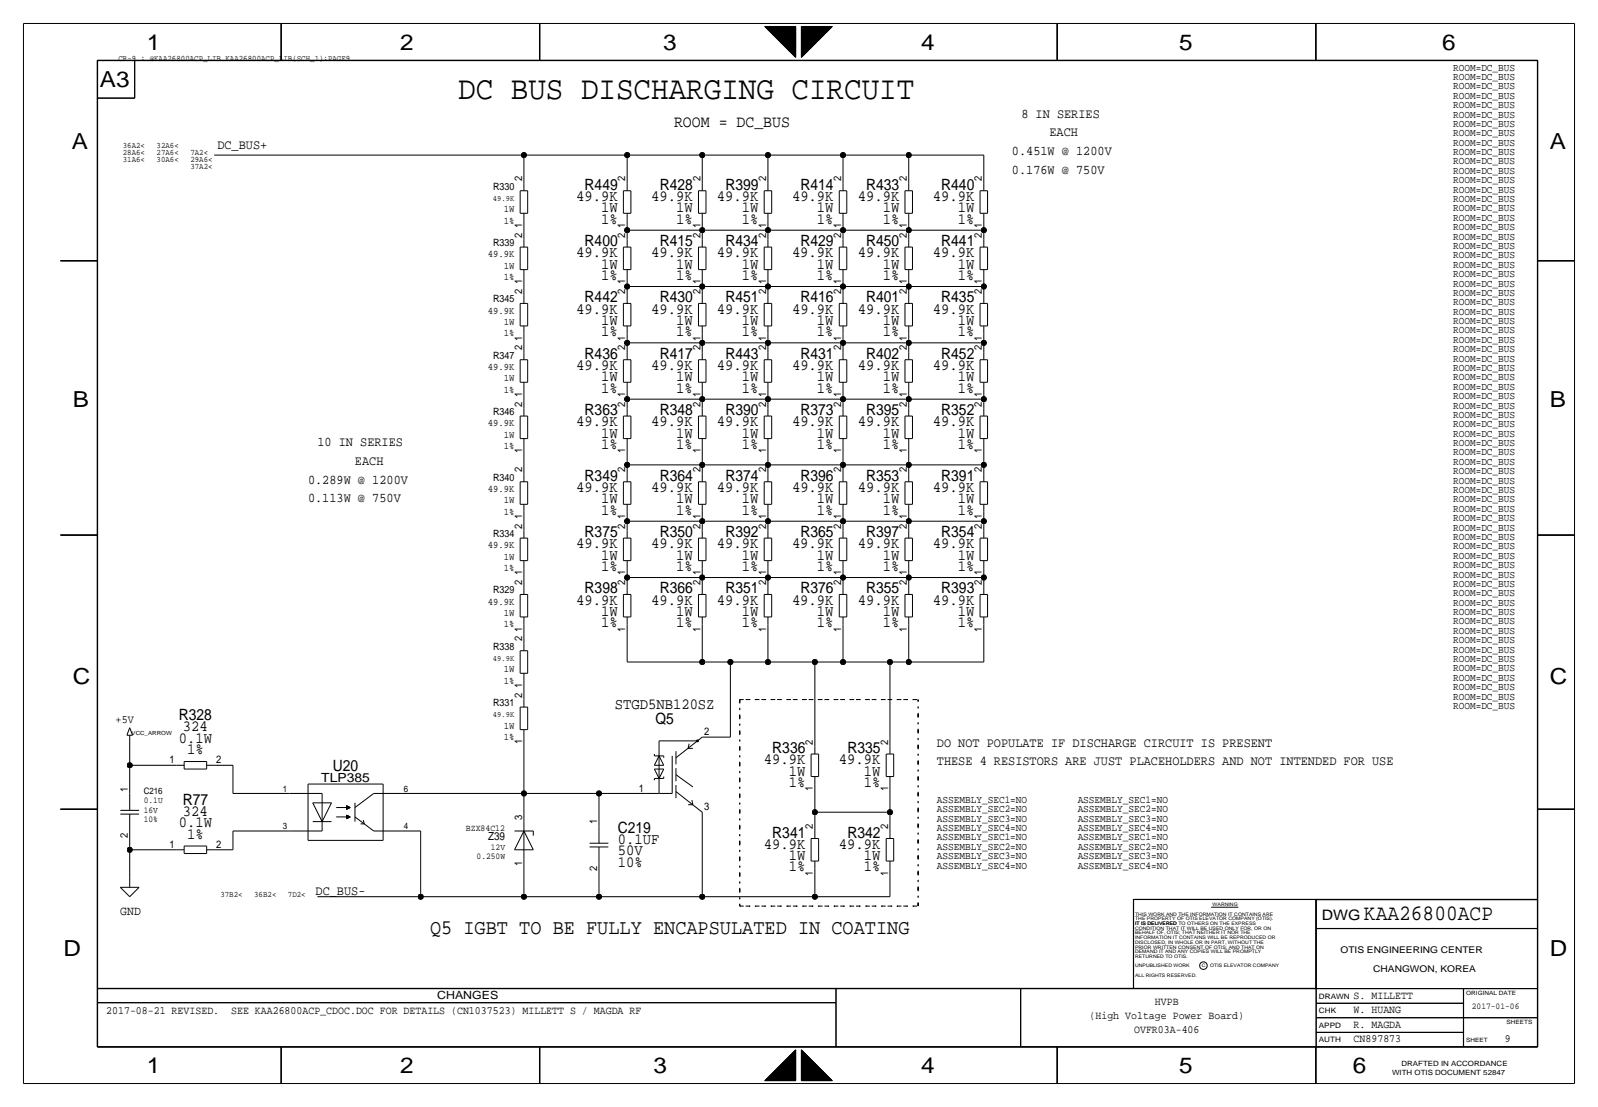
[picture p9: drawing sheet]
<svg xmlns="http://www.w3.org/2000/svg" width="432mm" height="300mm" viewBox="0 0 432 300" stroke-linecap="round" stroke-linejoin="round" font-family="sans-serif">
<defs><g id="words">
<text font-size="8.9" x="124" y="26.7">DC BUS DISCHARGING CIRCUIT</text>
<g font-size="6">
<text x="39.7" y="13.5">1</text>
<text x="108.3" y="13.5">2</text>
<text x="179.4" y="13.5">3</text>
<text x="249.3" y="13.5">4</text>
<text x="319.1" y="13.5">5</text>
<text x="390.3" y="13.5">6</text>
<text x="27" y="23.7">A3</text>
<text x="19.4" y="40.2">A</text>
<text x="419.5" y="40.2">A</text>
<text x="19.7" y="110">B</text>
<text x="419.5" y="110">B</text>
<text x="19.7" y="185">C</text>
<text x="419.5" y="185">C</text>
<text x="17.2" y="258.6">D</text>
<text x="419.5" y="258.6">D</text>
<text x="39.7" y="290.4">1</text>
<text x="108.3" y="290.4">2</text>
<text x="176.9" y="290.4">3</text>
<text x="249.3" y="290.4">4</text>
<text x="319.1" y="290.4">5</text>
<text x="366.1" y="290.4">6</text>
</g>
<text font-size="5.9" x="369.1" y="249">KAA26800ACP</text>
<text font-size="5.6" x="116.4" y="252.8">Q5 IGBT TO BE FULLY ENCAPSULATED IN COATING</text>
<text font-size="4.5" x="182.4" y="34.3">ROOM = DC_BUS</text>
<g font-size="4.2">
<text x="158.2" y="51.4">R449</text>
<text x="178.5" y="51.4">R428</text>
<text x="196.3" y="51.4">R399</text>
<text x="216.6" y="51.4">R414</text>
<text x="234.4" y="51.4">R433</text>
<text x="254.7" y="51.4">R440</text>
<text x="155.9" y="54.4">49.9K</text>
<text x="162.7" y="57.5">1W</text>
<text x="176.2" y="54.4">49.9K</text>
<text x="183" y="57.5">1W</text>
<text x="194" y="54.4">49.9K</text>
<text x="200.8" y="57.5">1W</text>
<text x="214.3" y="54.4">49.9K</text>
<text x="221.1" y="57.5">1W</text>
<text x="232.1" y="54.4">49.9K</text>
<text x="238.9" y="57.5">1W</text>
<text x="252.4" y="54.4">49.9K</text>
<text x="259.2" y="57.5">1W</text>
<text x="162.7" y="60.5">1%</text>
<text x="183" y="60.5">1%</text>
<text x="200.8" y="60.5">1%</text>
<text x="221.1" y="60.5">1%</text>
<text x="238.9" y="60.5">1%</text>
<text x="259.2" y="60.5">1%</text>
<text x="155.9" y="69.7">49.9K</text>
<text x="158.2" y="66.6">R400</text>
<text x="176.2" y="69.6">49.9K</text>
<text x="178.5" y="66.6">R415</text>
<text x="194" y="69.6">49.9K</text>
<text x="196.3" y="66.6">R434</text>
<text x="214.3" y="69.6">49.9K</text>
<text x="216.6" y="66.6">R429</text>
<text x="232.1" y="69.7">49.9K</text>
<text x="234.4" y="66.6">R450</text>
<text x="252.4" y="69.7">49.9K</text>
<text x="254.7" y="66.6">R441</text>
<text x="162.7" y="72.7">1W</text>
<text x="162.7" y="75.7">1%</text>
<text x="183" y="72.7">1W</text>
<text x="183" y="75.7">1%</text>
<text x="200.8" y="75.7">1%</text>
<text x="200.8" y="72.7">1W</text>
<text x="221.1" y="75.7">1%</text>
<text x="221.1" y="72.7">1W</text>
<text x="238.9" y="75.7">1%</text>
<text x="238.9" y="72.7">1W</text>
<text x="259.2" y="72.7">1W</text>
<text x="259.2" y="75.7">1%</text>
<text x="158.2" y="81.8">R442</text>
<text x="178.5" y="81.8">R430</text>
<text x="196.3" y="81.8">R451</text>
<text x="216.6" y="81.8">R416</text>
<text x="234.4" y="81.8">R401</text>
<text x="254.7" y="81.8">R435</text>
<text x="155.9" y="84.9">49.9K</text>
<text x="162.7" y="87.9">1W</text>
<text x="176.2" y="84.9">49.9K</text>
<text x="183" y="87.9">1W</text>
<text x="194" y="84.9">49.9K</text>
<text x="200.8" y="87.9">1W</text>
<text x="214.3" y="84.9">49.9K</text>
<text x="221.1" y="87.9">1W</text>
<text x="232.1" y="84.9">49.9K</text>
<text x="238.9" y="87.9">1W</text>
<text x="252.4" y="84.9">49.9K</text>
<text x="259.2" y="87.9">1W</text>
<text x="162.7" y="91">1%</text>
<text x="183" y="91">1%</text>
<text x="200.8" y="91">1%</text>
<text x="221.1" y="91">1%</text>
<text x="238.9" y="91">1%</text>
<text x="259.2" y="91">1%</text>
<text x="155.9" y="100.1">49.9K</text>
<text x="158.2" y="97.1">R436</text>
<text x="176.2" y="100.1">49.9K</text>
<text x="178.5" y="97.1">R417</text>
<text x="194" y="100.1">49.9K</text>
<text x="196.3" y="97.1">R443</text>
<text x="214.3" y="100.1">49.9K</text>
<text x="216.6" y="97.1">R431</text>
<text x="232.1" y="100.1">49.9K</text>
<text x="234.4" y="97.1">R402</text>
<text x="252.4" y="100.1">49.9K</text>
<text x="254.7" y="97.1">R452</text>
<text x="162.7" y="103.2">1W</text>
<text x="162.7" y="106.2">1%</text>
<text x="183" y="106.2">1%</text>
<text x="183" y="103.2">1W</text>
<text x="200.8" y="103.2">1W</text>
<text x="200.8" y="106.2">1%</text>
<text x="221.1" y="106.2">1%</text>
<text x="221.1" y="103.2">1W</text>
<text x="238.9" y="106.2">1%</text>
<text x="238.9" y="103.2">1W</text>
<text x="259.2" y="106.2">1%</text>
<text x="259.2" y="103.2">1W</text>
<text x="158.2" y="112.3">R363</text>
<text x="178.5" y="112.3">R348</text>
<text x="196.3" y="112.3">R390</text>
<text x="216.6" y="112.3">R373</text>
<text x="234.4" y="112.3">R395</text>
<text x="254.7" y="112.3">R352</text>
<text x="155.9" y="115.4">49.9K</text>
<text x="162.7" y="118.4">1W</text>
<text x="176.2" y="115.4">49.9K</text>
<text x="183" y="118.4">1W</text>
<text x="194" y="115.4">49.9K</text>
<text x="200.8" y="118.4">1W</text>
<text x="214.3" y="115.4">49.9K</text>
<text x="221.1" y="118.4">1W</text>
<text x="232.1" y="115.4">49.9K</text>
<text x="238.9" y="118.4">1W</text>
<text x="252.4" y="115.4">49.9K</text>
<text x="259.2" y="118.4">1W</text>
<text x="162.7" y="121.5">1%</text>
<text x="183" y="121.5">1%</text>
<text x="200.8" y="121.5">1%</text>
<text x="221.1" y="121.5">1%</text>
<text x="238.9" y="121.5">1%</text>
<text x="259.2" y="121.5">1%</text>
<text x="158.2" y="130.1">R349</text>
<text x="178.5" y="130.1">R364</text>
<text x="196.3" y="130.1">R374</text>
<text x="216.6" y="130.1">R396</text>
<text x="234.4" y="130.1">R353</text>
<text x="254.7" y="130.1">R391</text>
<text x="155.9" y="133.1">49.9K</text>
<text x="162.7" y="136.2">1W</text>
<text x="176.2" y="133.1">49.9K</text>
<text x="183" y="136.2">1W</text>
<text x="194" y="133.2">49.9K</text>
<text x="200.8" y="136.2">1W</text>
<text x="214.3" y="133.1">49.9K</text>
<text x="221.1" y="136.2">1W</text>
<text x="232.1" y="133.1">49.9K</text>
<text x="238.9" y="136.2">1W</text>
<text x="252.4" y="133.1">49.9K</text>
<text x="259.2" y="136.2">1W</text>
<text x="162.7" y="139.2">1%</text>
<text x="183" y="139.2">1%</text>
<text x="200.8" y="139.2">1%</text>
<text x="221.1" y="139.2">1%</text>
<text x="238.9" y="139.2">1%</text>
<text x="259.2" y="139.2">1%</text>
<text x="155.9" y="148.4">49.9K</text>
<text x="158.2" y="145.3">R375</text>
<text x="176.2" y="148.4">49.9K</text>
<text x="178.5" y="145.3">R350</text>
<text x="194" y="148.4">49.9K</text>
<text x="196.3" y="145.3">R392</text>
<text x="214.3" y="148.4">49.9K</text>
<text x="216.6" y="145.3">R365</text>
<text x="232.1" y="148.4">49.9K</text>
<text x="234.4" y="145.3">R397</text>
<text x="252.4" y="148.4">49.9K</text>
<text x="254.7" y="145.3">R354</text>
<text x="162.7" y="151.4">1W</text>
<text x="162.7" y="154.5">1%</text>
<text x="183" y="154.5">1%</text>
<text x="183" y="151.4">1W</text>
<text x="200.8" y="154.5">1%</text>
<text x="200.8" y="151.4">1W</text>
<text x="221.1" y="151.4">1W</text>
<text x="221.1" y="154.5">1%</text>
<text x="238.9" y="154.5">1%</text>
<text x="238.9" y="151.4">1W</text>
<text x="259.2" y="154.5">1%</text>
<text x="259.2" y="151.4">1W</text>
<text x="158.2" y="160.6">R398</text>
<text x="178.5" y="160.6">R366</text>
<text x="196.3" y="160.6">R351</text>
<text x="216.6" y="160.6">R376</text>
<text x="234.4" y="160.6">R355</text>
<text x="254.7" y="160.6">R393</text>
<text x="155.9" y="163.6">49.9K</text>
<text x="162.7" y="166.7">1W</text>
<text x="176.2" y="163.6">49.9K</text>
<text x="183" y="166.7">1W</text>
<text x="194" y="163.6">49.9K</text>
<text x="200.8" y="166.7">1W</text>
<text x="214.3" y="163.6">49.9K</text>
<text x="221.1" y="166.7">1W</text>
<text x="232.1" y="163.6">49.9K</text>
<text x="238.9" y="166.7">1W</text>
<text x="252.4" y="163.6">49.9K</text>
<text x="259.2" y="166.7">1W</text>
<text x="162.7" y="169.7">1%</text>
<text x="183" y="169.7">1%</text>
<text x="200.8" y="169.7">1%</text>
<text x="221.1" y="169.7">1%</text>
<text x="238.9" y="169.7">1%</text>
<text x="259.2" y="169.7">1%</text>
<text x="166.4" y="191.8">STGD5NB120SZ</text>
<text x="48.4" y="194.9">R328</text>
<text x="49.5" y="197.9">324</text>
<text x="177.4" y="195.9">Q5</text>
<text x="48.4" y="201">0.1W</text>
<text x="209" y="203.8">R336</text>
<text x="229.3" y="203.8">R335</text>
<text x="50.6" y="204">1%</text>
<text x="90.1" y="208.6">U20</text>
<text x="206.7" y="206.8">49.9K</text>
<text x="213.5" y="209.9">1W</text>
<text x="227" y="206.8">49.9K</text>
<text x="233.8" y="209.9">1W</text>
<text x="213.5" y="212.9">1%</text>
<text x="233.8" y="212.9">1%</text>
<text x="49.4" y="217.7">R77</text>
<text x="49.5" y="220.8">324</text>
<text x="48.4" y="223.8">0.1W</text>
<text x="50.6" y="226.9">1%</text>
<text x="167.2" y="225.3">C219</text>
<text x="209" y="226.6">R341</text>
<text x="229.3" y="226.6">R342</text>
<text x="167.2" y="231.4">50V</text>
<text x="167.2" y="228.4">0.1UF</text>
<text x="206.7" y="229.7">49.9K</text>
<text x="213.5" y="232.7">1W</text>
<text x="227" y="229.7">49.9K</text>
<text x="233.8" y="232.7">1W</text>
<text x="167.2" y="234.5">10%</text>
<text x="213.5" y="235.8">1%</text>
<text x="233.8" y="235.8">1%</text>
</g>
<text font-size="3.9" x="357.7" y="249">DWG</text>
<g font-size="3.6">
<text x="276.4" y="31.8">8 IN SERIES</text>
<text x="58.8" y="40.3">DC_BUS+</text>
<text x="273.9" y="42">0.451W @ 1200V</text>
<text x="284" y="36.9">EACH</text>
<text x="273.9" y="47">0.176W @ 750V</text>
<text x="85.9" y="120.7">10 IN SERIES</text>
<text x="96.1" y="125.8">EACH</text>
<text x="83.4" y="130.9">0.289W @ 1200V</text>
<text x="83.4" y="135.9">0.113W @ 750V</text>
<text x="253.5" y="202">DO NOT POPULATE IF DISCHARGE CIRCUIT IS PRESENT</text>
<text x="253.5" y="207.1">THESE 4 RESISTORS ARE JUST PLACEHOLDERS AND NOT INTENDED FOR USE</text>
<text x="85.4" y="242.1">DC_BUS-</text>
</g>
<text font-size="3.5" x="32.6" y="247.7">GND</text>
<text font-size="3.4" x="86.9" y="211.6">TLP385</text>
<text font-size="3.1" x="31.3" y="195.6">+5V</text>
<g font-size="3">
<text x="132.1" y="227.4">Z39</text>
<text x="28.8" y="274.4">2017-08-21 REVISED.</text>
<text x="62.5" y="274.4">SEE KAA26800ACP_CDOC.DOC FOR DETAILS (CN1037523) MILLETT S / MAGDA RF</text>
<text x="118.3" y="270.4">CHANGES</text>
<text x="294.9" y="275.6">(High Voltage Power Board)</text>
<text x="312.6" y="271.8">HVPB</text>
<text x="366.3" y="270.3">S. MILLETT</text>
<text x="366.3" y="274.1">W. HUANG</text>
<text x="306.9" y="279.4">OVFR03A-406</text>
<text x="366.3" y="278.2">R. MAGDA</text>
<text x="366.3" y="282">CN897873</text>
<text x="407.2" y="282">9</text>
</g>
<g font-size="2.9">
<text x="393.2" y="19.1">ROOM=DC_BUS</text>
<text x="393.2" y="21.6">ROOM=DC_BUS</text>
<text x="393.2" y="24.2">ROOM=DC_BUS</text>
<text x="393.2" y="26.7">ROOM=DC_BUS</text>
<text x="393.2" y="29.3">ROOM=DC_BUS</text>
<text x="393.2" y="34.3">ROOM=DC_BUS</text>
<text x="393.2" y="31.8">ROOM=DC_BUS</text>
<text x="393.2" y="36.9">ROOM=DC_BUS</text>
<text x="393.2" y="42">ROOM=DC_BUS</text>
<text x="393.2" y="39.4">ROOM=DC_BUS</text>
<text x="393.2" y="47">ROOM=DC_BUS</text>
<text x="393.2" y="44.5">ROOM=DC_BUS</text>
<text x="141.3" y="49.1" transform="rotate(-90 141.3 49.1)">2</text>
<text x="169.2" y="49.1" transform="rotate(-90 169.2 49.1)">2</text>
<text x="189.5" y="49.1" transform="rotate(-90 189.5 49.1)">2</text>
<text x="207.3" y="49.1" transform="rotate(-90 207.3 49.1)">2</text>
<text x="227.6" y="49.1" transform="rotate(-90 227.6 49.1)">2</text>
<text x="245.4" y="49.1" transform="rotate(-90 245.4 49.1)">2</text>
<text x="265.7" y="49.1" transform="rotate(-90 265.7 49.1)">2</text>
<text x="393.2" y="52.1">ROOM=DC_BUS</text>
<text x="393.2" y="49.6">ROOM=DC_BUS</text>
<text x="393.2" y="54.7">ROOM=DC_BUS</text>
<text x="393.2" y="57.2">ROOM=DC_BUS</text>
<text x="393.2" y="59.7">ROOM=DC_BUS</text>
<text x="141.3" y="64.3" transform="rotate(-90 141.3 64.3)">2</text>
<text x="141.3" y="61.7" transform="rotate(-90 141.3 61.7)">1</text>
<text x="169.2" y="64.3" transform="rotate(-90 169.2 64.3)">2</text>
<text x="169.2" y="61.7" transform="rotate(-90 169.2 61.7)">1</text>
<text x="189.5" y="64.3" transform="rotate(-90 189.5 64.3)">2</text>
<text x="189.5" y="61.7" transform="rotate(-90 189.5 61.7)">1</text>
<text x="207.3" y="64.3" transform="rotate(-90 207.3 64.3)">2</text>
<text x="207.3" y="61.7" transform="rotate(-90 207.3 61.7)">1</text>
<text x="227.6" y="64.3" transform="rotate(-90 227.6 64.3)">2</text>
<text x="227.6" y="61.7" transform="rotate(-90 227.6 61.7)">1</text>
<text x="245.4" y="64.3" transform="rotate(-90 245.4 64.3)">2</text>
<text x="245.4" y="61.7" transform="rotate(-90 245.4 61.7)">1</text>
<text x="265.7" y="64.3" transform="rotate(-90 265.7 64.3)">2</text>
<text x="265.7" y="61.7" transform="rotate(-90 265.7 61.7)">1</text>
<text x="393.2" y="64.8">ROOM=DC_BUS</text>
<text x="393.2" y="62.3">ROOM=DC_BUS</text>
<text x="393.2" y="69.9">ROOM=DC_BUS</text>
<text x="393.2" y="67.4">ROOM=DC_BUS</text>
<text x="141.3" y="76.9" transform="rotate(-90 141.3 76.9)">1</text>
<text x="169.2" y="76.9" transform="rotate(-90 169.2 76.9)">1</text>
<text x="189.5" y="76.9" transform="rotate(-90 189.5 76.9)">1</text>
<text x="207.3" y="76.9" transform="rotate(-90 207.3 76.9)">1</text>
<text x="227.6" y="76.9" transform="rotate(-90 227.6 76.9)">1</text>
<text x="245.4" y="76.9" transform="rotate(-90 245.4 76.9)">1</text>
<text x="265.7" y="76.9" transform="rotate(-90 265.7 76.9)">1</text>
<text x="393.2" y="72.4">ROOM=DC_BUS</text>
<text x="393.2" y="75">ROOM=DC_BUS</text>
<text x="393.2" y="77.5">ROOM=DC_BUS</text>
<text x="141.3" y="79.6" transform="rotate(-90 141.3 79.6)">2</text>
<text x="169.2" y="79.6" transform="rotate(-90 169.2 79.6)">2</text>
<text x="189.5" y="79.6" transform="rotate(-90 189.5 79.6)">2</text>
<text x="207.3" y="79.6" transform="rotate(-90 207.3 79.6)">2</text>
<text x="227.6" y="79.6" transform="rotate(-90 227.6 79.6)">2</text>
<text x="245.4" y="79.6" transform="rotate(-90 245.4 79.6)">2</text>
<text x="265.7" y="79.6" transform="rotate(-90 265.7 79.6)">2</text>
<text x="393.2" y="82.6">ROOM=DC_BUS</text>
<text x="393.2" y="80.1">ROOM=DC_BUS</text>
<text x="393.2" y="87.7">ROOM=DC_BUS</text>
<text x="393.2" y="85.1">ROOM=DC_BUS</text>
<text x="141.3" y="94.8" transform="rotate(-90 141.3 94.8)">2</text>
<text x="141.3" y="92.1" transform="rotate(-90 141.3 92.1)">1</text>
<text x="169.2" y="94.8" transform="rotate(-90 169.2 94.8)">2</text>
<text x="169.2" y="92.1" transform="rotate(-90 169.2 92.1)">1</text>
<text x="189.5" y="94.8" transform="rotate(-90 189.5 94.8)">2</text>
<text x="189.5" y="92.1" transform="rotate(-90 189.5 92.1)">1</text>
<text x="207.3" y="94.8" transform="rotate(-90 207.3 94.8)">2</text>
<text x="207.3" y="92.1" transform="rotate(-90 207.3 92.1)">1</text>
<text x="227.6" y="94.8" transform="rotate(-90 227.6 94.8)">2</text>
<text x="227.6" y="92.1" transform="rotate(-90 227.6 92.1)">1</text>
<text x="245.4" y="94.8" transform="rotate(-90 245.4 94.8)">2</text>
<text x="245.4" y="92.1" transform="rotate(-90 245.4 92.1)">1</text>
<text x="265.7" y="94.8" transform="rotate(-90 265.7 94.8)">2</text>
<text x="265.7" y="92.1" transform="rotate(-90 265.7 92.1)">1</text>
<text x="393.2" y="90.2">ROOM=DC_BUS</text>
<text x="393.2" y="95.3">ROOM=DC_BUS</text>
<text x="393.2" y="92.8">ROOM=DC_BUS</text>
<text x="393.2" y="100.4">ROOM=DC_BUS</text>
<text x="393.2" y="97.8">ROOM=DC_BUS</text>
<text x="141.3" y="107.4" transform="rotate(-90 141.3 107.4)">1</text>
<text x="169.2" y="107.4" transform="rotate(-90 169.2 107.4)">1</text>
<text x="189.5" y="107.4" transform="rotate(-90 189.5 107.4)">1</text>
<text x="207.3" y="107.4" transform="rotate(-90 207.3 107.4)">1</text>
<text x="227.6" y="107.4" transform="rotate(-90 227.6 107.4)">1</text>
<text x="245.4" y="107.4" transform="rotate(-90 245.4 107.4)">1</text>
<text x="265.7" y="107.4" transform="rotate(-90 265.7 107.4)">1</text>
<text x="393.2" y="105.5">ROOM=DC_BUS</text>
<text x="393.2" y="102.9">ROOM=DC_BUS</text>
<text x="141.3" y="110" transform="rotate(-90 141.3 110)">2</text>
<text x="169.2" y="110" transform="rotate(-90 169.2 110)">2</text>
<text x="189.5" y="110" transform="rotate(-90 189.5 110)">2</text>
<text x="207.3" y="110" transform="rotate(-90 207.3 110)">2</text>
<text x="227.6" y="110" transform="rotate(-90 227.6 110)">2</text>
<text x="245.4" y="110" transform="rotate(-90 245.4 110)">2</text>
<text x="265.7" y="110" transform="rotate(-90 265.7 110)">2</text>
<text x="393.2" y="113.1">ROOM=DC_BUS</text>
<text x="393.2" y="110.5">ROOM=DC_BUS</text>
<text x="393.2" y="108">ROOM=DC_BUS</text>
<text x="393.2" y="115.6">ROOM=DC_BUS</text>
<text x="393.2" y="118.2">ROOM=DC_BUS</text>
<text x="141.3" y="122.6" transform="rotate(-90 141.3 122.6)">1</text>
<text x="169.2" y="122.6" transform="rotate(-90 169.2 122.6)">1</text>
<text x="189.5" y="122.6" transform="rotate(-90 189.5 122.6)">1</text>
<text x="207.3" y="122.6" transform="rotate(-90 207.3 122.6)">1</text>
<text x="227.6" y="122.6" transform="rotate(-90 227.6 122.6)">1</text>
<text x="245.4" y="122.6" transform="rotate(-90 245.4 122.6)">1</text>
<text x="265.7" y="122.6" transform="rotate(-90 265.7 122.6)">1</text>
<text x="393.2" y="120.7">ROOM=DC_BUS</text>
<text x="393.2" y="123.2">ROOM=DC_BUS</text>
<text x="393.2" y="125.8">ROOM=DC_BUS</text>
<text x="141.3" y="127.8" transform="rotate(-90 141.3 127.8)">2</text>
<text x="169.2" y="127.8" transform="rotate(-90 169.2 127.8)">2</text>
<text x="189.5" y="127.8" transform="rotate(-90 189.5 127.8)">2</text>
<text x="207.3" y="127.8" transform="rotate(-90 207.3 127.8)">2</text>
<text x="227.6" y="127.8" transform="rotate(-90 227.6 127.8)">2</text>
<text x="245.4" y="127.8" transform="rotate(-90 245.4 127.8)">2</text>
<text x="265.7" y="127.8" transform="rotate(-90 265.7 127.8)">2</text>
<text x="393.2" y="128.3">ROOM=DC_BUS</text>
<text x="393.2" y="130.9">ROOM=DC_BUS</text>
<text x="393.2" y="133.4">ROOM=DC_BUS</text>
<text x="393.2" y="135.9">ROOM=DC_BUS</text>
<text x="141.3" y="143.1" transform="rotate(-90 141.3 143.1)">2</text>
<text x="141.3" y="140.4" transform="rotate(-90 141.3 140.4)">1</text>
<text x="169.2" y="143.1" transform="rotate(-90 169.2 143.1)">2</text>
<text x="169.2" y="140.4" transform="rotate(-90 169.2 140.4)">1</text>
<text x="189.5" y="143.1" transform="rotate(-90 189.5 143.1)">2</text>
<text x="189.5" y="140.4" transform="rotate(-90 189.5 140.4)">1</text>
<text x="207.3" y="143.1" transform="rotate(-90 207.3 143.1)">2</text>
<text x="207.3" y="140.4" transform="rotate(-90 207.3 140.4)">1</text>
<text x="227.6" y="143.1" transform="rotate(-90 227.6 143.1)">2</text>
<text x="227.6" y="140.4" transform="rotate(-90 227.6 140.4)">1</text>
<text x="245.4" y="143.1" transform="rotate(-90 245.4 143.1)">2</text>
<text x="245.4" y="140.4" transform="rotate(-90 245.4 140.4)">1</text>
<text x="265.7" y="143.1" transform="rotate(-90 265.7 143.1)">2</text>
<text x="265.7" y="140.4" transform="rotate(-90 265.7 140.4)">1</text>
<text x="393.2" y="138.5">ROOM=DC_BUS</text>
<text x="393.2" y="141">ROOM=DC_BUS</text>
<text x="393.2" y="143.6">ROOM=DC_BUS</text>
<text x="393.2" y="146.1">ROOM=DC_BUS</text>
<text x="393.2" y="148.6">ROOM=DC_BUS</text>
<text x="141.3" y="155.6" transform="rotate(-90 141.3 155.6)">1</text>
<text x="169.2" y="155.6" transform="rotate(-90 169.2 155.6)">1</text>
<text x="189.5" y="155.6" transform="rotate(-90 189.5 155.6)">1</text>
<text x="207.3" y="155.6" transform="rotate(-90 207.3 155.6)">1</text>
<text x="227.6" y="155.6" transform="rotate(-90 227.6 155.6)">1</text>
<text x="245.4" y="155.6" transform="rotate(-90 245.4 155.6)">1</text>
<text x="265.7" y="155.6" transform="rotate(-90 265.7 155.6)">1</text>
<text x="393.2" y="151.2">ROOM=DC_BUS</text>
<text x="393.2" y="153.7">ROOM=DC_BUS</text>
<text x="141.3" y="158.3" transform="rotate(-90 141.3 158.3)">2</text>
<text x="169.2" y="158.3" transform="rotate(-90 169.2 158.3)">2</text>
<text x="189.5" y="158.3" transform="rotate(-90 189.5 158.3)">2</text>
<text x="207.3" y="158.3" transform="rotate(-90 207.3 158.3)">2</text>
<text x="227.6" y="158.3" transform="rotate(-90 227.6 158.3)">2</text>
<text x="245.4" y="158.3" transform="rotate(-90 245.4 158.3)">2</text>
<text x="265.7" y="158.3" transform="rotate(-90 265.7 158.3)">2</text>
<text x="393.2" y="156.3">ROOM=DC_BUS</text>
<text x="393.2" y="158.8">ROOM=DC_BUS</text>
<text x="393.2" y="161.3">ROOM=DC_BUS</text>
<text x="393.2" y="163.9">ROOM=DC_BUS</text>
<text x="393.2" y="166.4">ROOM=DC_BUS</text>
<text x="141.3" y="173.5" transform="rotate(-90 141.3 173.5)">2</text>
<text x="141.3" y="170.9" transform="rotate(-90 141.3 170.9)">1</text>
<text x="169.2" y="170.9" transform="rotate(-90 169.2 170.9)">1</text>
<text x="189.5" y="170.9" transform="rotate(-90 189.5 170.9)">1</text>
<text x="207.3" y="170.9" transform="rotate(-90 207.3 170.9)">1</text>
<text x="227.6" y="170.9" transform="rotate(-90 227.6 170.9)">1</text>
<text x="245.4" y="170.9" transform="rotate(-90 245.4 170.9)">1</text>
<text x="265.7" y="170.9" transform="rotate(-90 265.7 170.9)">1</text>
<text x="393.2" y="169">ROOM=DC_BUS</text>
<text x="393.2" y="171.5">ROOM=DC_BUS</text>
<text x="393.2" y="179.1">ROOM=DC_BUS</text>
<text x="393.2" y="176.6">ROOM=DC_BUS</text>
<text x="393.2" y="174">ROOM=DC_BUS</text>
<text x="393.2" y="184.2">ROOM=DC_BUS</text>
<text x="393.2" y="181.7">ROOM=DC_BUS</text>
<text x="141.3" y="188.8" transform="rotate(-90 141.3 188.8)">2</text>
<text x="141.3" y="186.1" transform="rotate(-90 141.3 186.1)">1</text>
<text x="393.2" y="191.8">ROOM=DC_BUS</text>
<text x="393.2" y="186.7">ROOM=DC_BUS</text>
<text x="393.2" y="189.3">ROOM=DC_BUS</text>
<text x="141.3" y="201.4" transform="rotate(-90 141.3 201.4)">1</text>
<text x="190.6" y="198.9">2</text>
<text x="220" y="201.5" transform="rotate(-90 220 201.5)">2</text>
<text x="240.3" y="201.5" transform="rotate(-90 240.3 201.5)">2</text>
<text x="45.9" y="206.6">1</text>
<text x="58.5" y="206.6">2</text>
<text x="34.6" y="214.2" transform="rotate(-90 34.6 214.2)">1</text>
<text x="172.9" y="214.2">1</text>
<text x="220" y="214.1" transform="rotate(-90 220 214.1)">1</text>
<text x="240.3" y="214.1" transform="rotate(-90 240.3 214.1)">1</text>
<text x="141.3" y="221.8" transform="rotate(-90 141.3 221.8)">3</text>
<text x="190.6" y="219.3">3</text>
<text x="253.5" y="219.8">ASSEMBLY_SEC2=NO</text>
<text x="253.5" y="217.2">ASSEMBLY_SEC1=NO</text>
<text x="291.6" y="217.2">ASSEMBLY_SEC1=NO</text>
<text x="291.6" y="219.8">ASSEMBLY_SEC2=NO</text>
<text x="34.6" y="226.8" transform="rotate(-90 34.6 226.8)">2</text>
<text x="161.6" y="223.1" transform="rotate(-90 161.6 223.1)">1</text>
<text x="220" y="224.3" transform="rotate(-90 220 224.3)">2</text>
<text x="240.3" y="224.3" transform="rotate(-90 240.3 224.3)">2</text>
<text x="253.5" y="227.4">ASSEMBLY_SEC1=NO</text>
<text x="253.5" y="224.8">ASSEMBLY_SEC4=NO</text>
<text x="253.5" y="222.3">ASSEMBLY_SEC3=NO</text>
<text x="291.6" y="222.3">ASSEMBLY_SEC3=NO</text>
<text x="291.6" y="224.8">ASSEMBLY_SEC4=NO</text>
<text x="291.6" y="227.4">ASSEMBLY_SEC1=NO</text>
<text x="45.9" y="229.4">1</text>
<text x="58.5" y="229.4">2</text>
<text x="253.5" y="229.9">ASSEMBLY_SEC2=NO</text>
<text x="253.5" y="232.5">ASSEMBLY_SEC3=NO</text>
<text x="291.6" y="229.9">ASSEMBLY_SEC2=NO</text>
<text x="291.6" y="232.5">ASSEMBLY_SEC3=NO</text>
<text x="141.3" y="234.4" transform="rotate(-90 141.3 234.4)">1</text>
<text x="161.6" y="235.7" transform="rotate(-90 161.6 235.7)">2</text>
<text x="220" y="236.9" transform="rotate(-90 220 236.9)">1</text>
<text x="240.3" y="236.9" transform="rotate(-90 240.3 236.9)">1</text>
<text x="253.5" y="235">ASSEMBLY_SEC4=NO</text>
<text x="291.6" y="235">ASSEMBLY_SEC4=NO</text>
</g>
<g font-size="2.7">
<text x="133.5" y="51.4">R330</text>
<text x="136.3" y="57.5">1W</text>
<text x="136.3" y="60.5">1%</text>
<text x="132" y="69.6">49.9K</text>
<text x="133.5" y="66.6">R339</text>
<text x="136.3" y="72.7">1W</text>
<text x="136.3" y="75.7">1%</text>
<text x="133.5" y="81.8">R345</text>
<text x="132" y="84.9">49.9K</text>
<text x="136.3" y="87.9">1W</text>
<text x="136.3" y="91">1%</text>
<text x="132" y="100.1">49.9K</text>
<text x="133.5" y="97.1">R347</text>
<text x="136.3" y="103.2">1W</text>
<text x="136.3" y="106.2">1%</text>
<text x="133.5" y="112.3">R346</text>
<text x="132" y="115.4">49.9K</text>
<text x="136.3" y="118.4">1W</text>
<text x="136.3" y="121.5">1%</text>
<text x="133.5" y="130.1">R340</text>
<text x="132" y="133.1">49.9K</text>
<text x="136.3" y="136.2">1W</text>
<text x="136.3" y="139.2">1%</text>
<text x="132" y="148.4">49.9K</text>
<text x="133.5" y="145.3">R334</text>
<text x="136.3" y="151.4">1W</text>
<text x="136.3" y="154.5">1%</text>
<text x="133.5" y="160.6">R329</text>
<text x="132" y="163.6">49.9K</text>
<text x="136.3" y="166.7">1W</text>
<text x="136.3" y="169.7">1%</text>
<text x="133.5" y="175.8">R338</text>
<text x="136.3" y="185">1%</text>
<text x="136.3" y="181.9">1W</text>
<text x="133.5" y="191.1">R331</text>
<text x="136.3" y="197.2">1W</text>
<text x="136.3" y="200.2">1%</text>
</g>
<g font-size="2.5">
<text x="126.1" y="224.8">BZX84C12</text>
<text x="362.8" y="257.9">OTIS ENGINEERING CENTER</text>
<text x="371.7" y="262.9">CHANGWON, KOREA</text>
</g>
<g font-size="2.4">
<text x="38.9" y="214.8">C216</text>
<text x="76.6" y="214.2">1</text>
<text x="109.3" y="214.2">6</text>
<text x="38.9" y="217.3">0.1U</text>
<text x="38.9" y="219.9">16V</text>
<text x="38.9" y="222.5">10%</text>
<text x="76.6" y="224.3">3</text>
<text x="109.3" y="224.3">4</text>
<text x="129" y="232.5">0.250W</text>
<text x="132.8" y="229.9">12V</text>
<text x="398.3" y="273.1">2017-01-06</text>
</g>
<g font-size="2.3">
<text x="32.1" y="16.6">CR-9 : @KAA26800ACP_LIB.KAA26800ACP_LIB(SCH_1):PAGE9</text>
<text x="33.2" y="42">28A6&lt;</text>
<text x="33.2" y="40.1">36A2&lt;</text>
<text x="42.4" y="42">27A6&lt;</text>
<text x="42.4" y="40.1">32A6&lt;</text>
<text x="51.5" y="42">7A2&lt;</text>
<text x="33.2" y="43.8">31A6&lt;</text>
<text x="42.4" y="43.8">30A6&lt;</text>
<text x="51.5" y="43.8">29A6&lt;</text>
<text x="51.5" y="45.6">37A2&lt;</text>
<text x="59.6" y="242.6">37B2&lt;</text>
<text x="68.8" y="242.6">36B2&lt;</text>
<text x="77.9" y="242.6">7D2&lt;</text>
</g>
<g font-size="2.2">
<text x="133.4" y="54.4">49.9K</text>
<text x="133.4" y="178.9">49.9K</text>
<text x="133.4" y="194.1">49.9K</text>
</g>
<g font-size="2">
<text x="356.9" y="270.3">DRAWN</text>
<text x="356.9" y="274.1">CHK</text>
<text x="356.9" y="282">AUTH</text>
<text x="356.9" y="278.2">APPD</text>
<text x="376.7" y="290.9">WITH OTIS DOCUMENT 52847</text>
<text x="379.3" y="288.3">DRAFTED IN ACCORDANCE</text>
</g>
<g font-size="1.6">
<text x="396.8" y="269.3">ORIGINAL DATE</text>
<text x="396.8" y="282">SHEET</text>
<text x="407.7" y="277.2">SHEETS</text>
</g>
<text font-size="1.5" x="35.6" y="198.9">VCC_ARROW</text>
<g font-size="1.3">
<text x="328.2" y="245.2">WARNING</text>
<text x="307.2" y="249">THE PROPERTY OF OTIS ELEVATOR COMPANY (OTIS).</text>
<text x="307.2" y="250.3">IT IS DELIVERED</text>
<text x="307.2" y="247.8">THIS WORK AND THE INFORMATION IT CONTAINS ARE</text>
<text x="307.2" y="250.3">IT IS DELIVERED TO OTHERS ON THE EXPRESS</text>
<text x="307.2" y="251.6">CONDITION THAT IT WILL BE USED ONLY FOR, OR ON</text>
<text x="307.2" y="252.8">BEHALF OF, OTIS; THAT NEITHER IT NOR THE</text>
<text x="307.2" y="254.1">INFORMATION IT CONTAINS WILL BE REPRODUCED OR</text>
<text x="307.2" y="255.4">DISCLOSED, IN WHOLE OR IN PART, WITHOUT THE</text>
<text x="307.2" y="256.6">PRIOR WRITTEN CONSENT OF OTIS; AND THAT ON</text>
<text x="307.2" y="257.9">DEMAND IT AND ANY COPIES WILL BE PROMPTLY</text>
<text x="307.2" y="259.2">RETURNED TO OTIS.</text>
<text x="307.2" y="261.7">UNPUBLISHED WORK</text>
<text x="325.2" y="261.7">C</text>
<text x="327.5" y="261.7">OTIS ELEVATOR COMPANY</text>
<text x="307.2" y="264.3">ALL RIGHTS RESERVED.</text>
</g>
</g></defs>
<g fill="none" stroke="#000" stroke-width=".27">
<path d="M6.3 6.4v286.8zM6.4 6.4h419.7zM26.3 16.3v267zM26.3 16.3h389.9zM26.4 16.4v266.9zM26.4 16.4h389.7zM36.4 16.4v10.2zM36.5 16.4v10.2zM76 6.4v10zM76.1 6.4v10zM146 6.4v10zM146.1 6.4v10z"/>
<path d="M207 7.2l8.3 8.3zM207 7.2h8.3zM207 7.2h.1M207.1 7.3h.1M207.1 7.2v.1zM207.2 7.2v.2zM207.3 7.2v.3zM207.4 7.2v.4zM207.5 7.2v.5zM207.6 7.2v.6zM207.7 7.2v.7zM207.8 7.2v.8z"/>
<path d="M207.9 7.2v.9zM208 7.2v1zM208.1 7.2v1.1zM208.2 7.2v1.2zM208.3 7.2v1.3zM208.4 7.2v1.4zM208.5 7.2v1.5zM208.6 7.2v1.6zM208.7 7.2v1.7zM208.8 7.2v1.8zM208.9 7.2v1.9zM209 7.2v2z"/>
<path d="M209.1 7.2v2.1zM209.2 7.2v2.2zM209.3 7.2v2.3zM209.3 7.2v2.4zM209.4 7.2v2.4zM209.4 7.2v2.5zM209.5 7.2v2.5zM209.5 7.2v2.6zM209.6 7.2v2.6zM209.7 7.2v2.7zM209.8 7.2v2.8zM209.9 7.2v2.9z"/>
<path d="M210 7.2v3zM210.1 7.2v3.1zM210.2 7.2v3.2zM210.3 7.2v3.3zM210.4 7.2v3.4zM210.5 7.2v3.5zM210.6 7.2v3.6zM210.7 7.2v3.7zM210.8 7.2v3.8zM210.9 7.2v3.9zM211 7.2v4zM211.1 7.2v4.1z"/>
<path d="M211.2 7.2v4.2zM211.3 7.2v4.3zM211.4 7.2v4.4zM211.5 7.2v4.5zM211.6 7.2v4.6zM211.7 7.2v4.7zM211.8 7.2v4.8zM211.9 7.2v4.9zM212 7.2v5zM212.1 7.2v5.1zM212.2 7.2v5.2zM212.3 7.2v5.3z"/>
<path d="M212.4 7.2v5.4zM212.5 7.2v5.5zM212.5 7.2v5.6zM212.6 7.2v5.6zM212.6 7.2v5.7zM212.7 7.2v5.7zM212.8 7.2v5.8zM212.9 7.2v5.9zM213 7.2v6zM213.1 7.2v6.1zM213.2 7.2v6.2zM213.3 7.2v6.3z"/>
<path d="M213.4 7.2v6.4zM213.5 7.2v6.5zM213.6 7.2v6.6zM213.7 7.2v6.7zM213.8 7.2v6.8zM213.9 7.2v6.9zM214 7.2v7zM214.1 7.2v7.1zM214.2 7.2v7.2zM214.3 7.2v7.3zM214.4 7.2v7.4zM214.5 7.2v7.5z"/>
<path d="M214.6 7.2v7.6zM214.7 7.2v7.7zM214.8 7.2v7.8zM214.9 7.2v7.9zM215 7.2v8zM215.1 7.2v8.1zM215.2 7.2v8.2zM215.3 7.2v8.3zM216.9 7.2h8.3zM216.9 7.2v8.3zM217 7.2v8.2zM217.1 7.2v8.1z"/>
<path d="M217.2 7.2v8zM217.3 7.2v7.9zM217.4 7.2v7.8zM217.5 7.2v7.7zM217.6 7.2v7.6zM217.7 7.2v7.5zM217.8 7.2v7.4zM217.9 7.2v7.3zM218 7.2v7.2zM218.1 7.2v7.1zM218.2 7.2v7zM218.3 7.2v6.9z"/>
<path d="M218.4 7.2v6.8zM218.5 7.2v6.7zM218.6 7.2v6.6zM218.7 7.2v6.5zM218.8 7.2v6.4zM218.9 7.2v6.3zM219 7.2v6.2zM219.1 7.2v6.1zM219.2 7.2v6.1zM219.2 7.2v6zM219.3 7.2v6zM219.3 7.2v5.9z"/>
<path d="M219.4 7.2v5.9zM219.4 7.2v5.8zM219.5 7.2v5.8zM219.5 7.2v5.7zM219.6 7.2v5.7zM219.6 7.2v5.6zM219.7 7.2v5.6zM219.7 7.2v5.5zM219.8 7.2v5.4zM219.9 7.2v5.3zM220 7.2v5.2zM220.1 7.2v5.1z"/>
<path d="M220.2 7.2v5zM220.3 7.2v4.9zM220.4 7.2v4.8zM220.5 7.2v4.7zM220.6 7.2v4.6zM220.7 7.2v4.5zM220.8 7.2v4.4zM220.9 7.2v4.3zM221 7.2v4.2zM221.1 7.2v4.1zM221.2 7.2v4zM221.3 7.2v3.9z"/>
<path d="M221.4 7.2v3.8zM221.5 7.2v3.7zM221.6 7.2v3.6zM221.7 7.2v3.5zM221.8 7.2v3.4zM221.9 7.2v3.3zM222 7.2v3.2zM222.1 7.2v3.1zM222.2 7.2v3zM222.3 7.2v2.9zM222.4 7.2v2.9zM222.4 7.2v2.8z"/>
<path d="M222.5 7.2v2.8zM222.5 7.2v2.7zM222.6 7.2v2.7zM222.6 7.2v2.6zM222.7 7.2v2.6zM222.7 7.2v2.5zM222.8 7.2v2.5zM222.8 7.2v2.4zM222.9 7.2v2.4zM222.9 7.2v2.3zM223 7.2v2.2zM223.1 7.2v2.1z"/>
<path d="M223.2 7.2v2zM223.3 7.2v1.9zM223.4 7.2v1.8zM223.5 7.2v1.7zM223.6 7.2v1.6zM223.7 7.2v1.5zM223.8 7.2v1.4zM223.9 7.2v1.3zM224 7.2v1.2zM224.1 7.2v1.1zM224.2 7.2v1zM224.3 7.2v.9z"/>
<path d="M224.4 7.2v.8zM224.5 7.2v.7zM224.6 7.2v.6zM224.7 7.2v.5zM224.8 7.2v.4zM224.9 7.2v.3zM225 7.2v.2zM225.1 7.2v.1zM225.1 7.2h.1M225.2 7.2h.1M225.2 7.2l-8.3 8.3zM286.1 6.4v10z"/>
<path d="M286.2 6.4v10zM356.1 6.4v10zM356.2 6.4v10zM416.1 16.4v266.9zM416.2 16.3v267zM426.1 6.4v286.8zM26.4 26.5h10.1zM26.4 26.6h10.1zM58 42h83.8zM140.8 51.6v6.1zM140.8 57.7h2zM140.8 51.6h2z"/>
<path d="M141.8 42v7.6zM141.8 59.7v5.1zM141.8 57.7v2zM141.8 49.6v2zM141.8 42h27.9zM142.8 51.6v6.1zM168.7 51.6v6.1zM168.7 57.7h2zM168.7 51.6h2zM169.7 42h20.3zM169.7 42v7.6zM169.7 59.7v2.6z"/>
<path d="M169.7 57.7v2zM169.7 49.6v2zM170.7 51.6v6.1zM189 51.6v6.1zM189 57.7h2.1zM189 51.6h2.1zM190 42h17.8zM190 42v7.6zM190 59.7v2.6zM190 57.7v2zM190 49.6v2zM191.1 51.6v6.1z"/>
<path d="M206.8 51.6v6.1zM206.8 57.7h2zM206.8 51.6h2zM207.8 42h20.3zM207.8 42v7.6zM207.8 59.7v2.6zM207.8 57.7v2zM207.8 49.6v2zM208.8 51.6v6.1zM227.1 51.6v6.1zM227.1 57.7h2.1zM227.1 51.6h2.1z"/>
<path d="M228.1 42h17.8zM228.1 42v7.6zM228.1 59.7v2.6zM228.1 57.7v2zM228.1 49.6v2zM229.2 51.6v6.1zM244.9 51.6v6.1zM244.9 57.7h2zM244.9 51.6h2zM245.9 42h20.3zM245.9 42v7.6zM245.9 59.7v2.6z"/>
<path d="M245.9 57.7v2zM245.9 49.6v2zM246.9 51.6v6.1zM265.2 51.6v6.1zM265.2 57.7h2.1zM265.2 51.6h2.1zM266.2 42v7.6zM266.2 59.7v2.6zM266.2 57.7v2zM266.2 49.6v2zM267.3 51.6v6.1zM16.4 70.6h10z"/>
<path d="M16.4 70.5h10zM140.8 66.9v6zM140.8 72.9h2zM140.8 66.9h2zM141.8 75v5.1zM141.8 72.9v2.1zM141.8 64.8v2.1zM142.8 66.9v6zM168.7 66.9v6zM168.7 72.9h2zM168.7 66.9h2zM169.7 62.3v2.5z"/>
<path d="M169.7 62.3h20.3zM169.7 77.5h20.3zM169.7 75v2.5zM169.7 77.5v2.6zM169.7 72.9v2.1zM169.7 64.8v2.1zM170.7 66.9v6zM189 66.9v6zM189 72.9h2.1zM189 66.9h2.1zM190 62.3h17.8zM190 62.3v2.5z"/>
<path d="M190 77.5h17.8zM190 77.5v2.6zM190 75v2.5zM190 72.9v2.1zM190 64.8v2.1zM191.1 66.9v6zM206.8 66.9v6zM206.8 72.9h2zM206.8 66.9h2zM207.8 77.5h20.3zM207.8 62.3h20.3zM207.8 62.3v2.5z"/>
<path d="M207.8 77.5v2.6zM207.8 75v2.5zM207.8 72.9v2.1zM207.8 64.8v2.1zM208.8 66.9v6zM227.1 66.9v6zM227.1 72.9h2.1zM227.1 66.9h2.1zM228.1 62.3h17.8zM228.1 62.3v2.5zM228.1 77.5h17.8zM228.1 77.5v2.6z"/>
<path d="M228.1 75v2.5zM228.1 72.9v2.1zM228.1 64.8v2.1zM229.2 66.9v6zM244.9 66.9v6zM244.9 72.9h2zM244.9 66.9h2zM245.9 77.5h20.3zM245.9 62.3h20.3zM245.9 62.3v2.5zM245.9 77.5v2.6zM245.9 75v2.5z"/>
<path d="M245.9 72.9v2.1zM245.9 64.8v2.1zM246.9 66.9v6zM265.2 66.9v6zM265.2 72.9h2.1zM265.2 66.9h2.1zM266.2 62.3v2.5zM266.2 77.5v2.6zM266.2 75v2.5zM266.2 72.9v2.1zM266.2 64.8v2.1zM267.3 66.9v6z"/>
<path d="M416.1 70.6h10zM416.1 70.5h10zM140.8 97.3v6.1zM140.8 82.1v6.1zM140.8 88.2h2zM140.8 97.3h2zM140.8 82.1h2zM141.8 90.2v5.1zM141.8 95.3v2zM141.8 88.2v2zM141.8 80.1v2zM142.8 97.3v6.1z"/>
<path d="M142.8 82.1v6.1zM168.7 97.3v6.1zM168.7 82.1v6.1zM168.7 88.2h2zM168.7 97.3h2zM168.7 82.1h2zM169.7 92.8h20.3zM169.7 92.8v2.5zM169.7 90.2v2.6zM169.7 95.3v2zM169.7 88.2v2zM169.7 80.1v2z"/>
<path d="M170.7 97.3v6.1zM170.7 82.1v6.1zM189 97.3v6.1zM189 82.1v6.1zM189 88.2h2.1zM189 97.3h2.1zM189 82.1h2.1zM190 92.8h17.8zM190 92.8v2.5zM190 90.2v2.6zM190 95.3v2zM190 88.2v2z"/>
<path d="M190 80.1v2zM191.1 97.3v6.1zM191.1 82.1v6.1zM206.8 97.3v6.1zM206.8 82.1v6.1zM206.8 88.2h2zM206.8 97.3h2zM206.8 82.1h2zM207.8 92.8h20.3zM207.8 92.8v2.5zM207.8 90.2v2.6zM207.8 95.3v2z"/>
<path d="M207.8 88.2v2zM207.8 80.1v2zM208.8 97.3v6.1zM208.8 82.1v6.1zM227.1 97.3v6.1zM227.1 82.1v6.1zM227.1 88.2h2.1zM227.1 97.3h2.1zM227.1 82.1h2.1zM228.1 92.8h17.8zM228.1 92.8v2.5zM228.1 90.2v2.6z"/>
<path d="M228.1 95.3v2zM228.1 88.2v2zM228.1 80.1v2zM229.2 97.3v6.1zM229.2 82.1v6.1zM244.9 97.3v6.1zM244.9 82.1v6.1zM244.9 88.2h2zM244.9 97.3h2zM244.9 82.1h2zM245.9 92.8h20.3zM245.9 92.8v2.5z"/>
<path d="M245.9 90.2v2.6zM245.9 95.3v2zM245.9 88.2v2zM245.9 80.1v2zM246.9 97.3v6.1zM246.9 82.1v6.1zM265.2 97.3v6.1zM265.2 82.1v6.1zM265.2 88.2h2.1zM265.2 97.3h2.1zM265.2 82.1h2.1zM266.2 92.8v2.5z"/>
<path d="M266.2 90.2v2.6zM266.2 95.3v2zM266.2 88.2v2zM266.2 80.1v2zM267.3 97.3v6.1zM267.3 82.1v6.1zM140.8 103.4h2zM140.8 112.6v6.1zM140.8 118.7h2zM140.8 112.6h2zM141.8 105.5v5zM141.8 103.4v2.1z"/>
<path d="M141.8 118.7v2zM141.8 110.5v2.1zM142.8 112.6v6.1zM168.7 112.6v6.1zM168.7 118.7h2zM168.7 103.4h2zM168.7 112.6h2zM169.7 108v2.5zM169.7 108h20.3zM169.7 105.5v2.5zM169.7 118.7v2zM169.7 110.5v2.1z"/>
<path d="M169.7 103.4v2.1zM170.7 112.6v6.1zM189 112.6v6.1zM189 118.7h2.1zM189 103.4h2.1zM189 112.6h2.1zM190 105.5v2.5zM190 108v2.5zM190 118.7v2zM190 110.5v2.1zM190 103.4v2.1zM190 108h17.8z"/>
<path d="M191.1 112.6v6.1zM206.8 112.6v6.1zM206.8 118.7h2zM206.8 103.4h2zM206.8 112.6h2zM207.8 108h20.3zM207.8 105.5v2.5zM207.8 108v2.5zM207.8 118.7v2zM207.8 110.5v2.1zM207.8 103.4v2.1zM208.8 112.6v6.1z"/>
<path d="M227.1 112.6v6.1zM227.1 118.7h2.1zM227.1 103.4h2.1zM227.1 112.6h2.1zM228.1 105.5v2.5zM228.1 108v2.5zM228.1 118.7v2zM228.1 110.5v2.1zM228.1 103.4v2.1zM228.1 108h17.8zM229.2 112.6v6.1zM244.9 112.6v6.1z"/>
<path d="M244.9 118.7h2zM244.9 103.4h2zM244.9 112.6h2zM245.9 108h20.3zM245.9 108v2.5zM245.9 105.5v2.5zM245.9 118.7v2zM245.9 110.5v2.1zM245.9 103.4v2.1zM246.9 112.6v6.1zM265.2 112.6v6.1zM265.2 118.7h2.1z"/>
<path d="M265.2 103.4h2.1zM265.2 112.6h2.1zM266.2 105.5v2.5zM266.2 108v2.5zM266.2 118.7v2zM266.2 110.5v2.1zM266.2 103.4v2.1zM267.3 112.6v6.1zM140.8 130.4v6zM140.8 136.4h2zM140.8 130.4h2zM141.8 138.5v5.1z"/>
<path d="M141.8 120.7v7.6zM141.8 136.4v2.1zM141.8 128.3v2.1zM142.8 130.4v6zM168.7 130.4v6zM168.7 136.4h2zM168.7 130.4h2zM169.7 125.8h20.3zM169.7 120.7v5.1zM169.7 125.8v2.5zM169.7 138.5v2.5zM169.7 136.4v2.1z"/>
<path d="M169.7 128.3v2.1zM170.7 130.4v6zM189 130.4v6zM189 136.4h2.1zM189 130.4h2.1zM190 125.8v2.5zM190 120.7v5.1zM190 138.5v2.5zM190 136.4v2.1zM190 128.3v2.1zM190 125.8h17.8zM191.1 130.4v6z"/>
<path d="M206.8 130.4v6zM206.8 136.4h2zM206.8 130.4h2zM207.8 125.8h20.3zM207.8 125.8v2.5zM207.8 120.7v5.1zM207.8 138.5v2.5zM207.8 136.4v2.1zM207.8 128.3v2.1zM208.8 130.4v6zM227.1 130.4v6zM227.1 136.4h2.1z"/>
<path d="M227.1 130.4h2.1zM228.1 125.8v2.5zM228.1 120.7v5.1zM228.1 138.5v2.5zM228.1 136.4v2.1zM228.1 128.3v2.1zM228.1 125.8h17.8zM229.2 130.4v6zM244.9 130.4v6zM244.9 136.4h2zM244.9 130.4h2zM245.9 125.8h20.3z"/>
<path d="M245.9 125.8v2.5zM245.9 120.7v5.1zM245.9 138.5v2.5zM245.9 136.4v2.1zM245.9 128.3v2.1zM246.9 130.4v6zM265.2 130.4v6zM265.2 136.4h2.1zM265.2 130.4h2.1zM266.2 125.8v2.5zM266.2 120.7v5.1zM266.2 138.5v2.5z"/>
<path d="M266.2 136.4v2.1zM266.2 128.3v2.1zM267.3 130.4v6zM16.4 144.7h10zM16.4 144.8h10zM140.8 145.6v6.1zM140.8 151.7h2zM140.8 145.6h2zM141.8 153.7v5.1zM141.8 151.7v2zM141.8 143.6v2zM141.8 158.8v2z"/>
<path d="M142.8 145.6v6.1zM168.7 145.6v6.1zM168.7 151.7h2zM168.7 145.6h2zM169.7 141h20.3zM169.7 156.3h20.3zM169.7 153.7v2.6zM169.7 156.3v2.5zM169.7 141v2.6zM169.7 151.7v2zM169.7 143.6v2zM169.7 158.8v2z"/>
<path d="M170.7 145.6v6.1zM189 145.6v6.1zM189 151.7h2.1zM189 145.6h2.1zM190 156.3h17.8zM190 153.7v2.6zM190 156.3v2.5zM190 141v2.6zM190 158.8v2zM190 151.7v2zM190 143.6v2zM190 141h17.8z"/>
<path d="M191.1 145.6v6.1zM206.8 145.6v6.1zM206.8 151.7h2zM206.8 145.6h2zM207.8 141h20.3zM207.8 156.3h20.3zM207.8 153.7v2.6zM207.8 156.3v2.5zM207.8 141v2.6zM207.8 158.8v2zM207.8 151.7v2zM207.8 143.6v2z"/>
<path d="M208.8 145.6v6.1zM227.1 145.6v6.1zM227.1 151.7h2.1zM227.1 145.6h2.1zM228.1 156.3h17.8zM228.1 153.7v2.6zM228.1 156.3v2.5zM228.1 141v2.6zM228.1 158.8v2zM228.1 151.7v2zM228.1 143.6v2zM228.1 141h17.8z"/>
<path d="M229.2 145.6v6.1zM244.9 145.6v6.1zM244.9 151.7h2zM244.9 145.6h2zM245.9 141h20.3zM245.9 156.3h20.3zM245.9 153.7v2.6zM245.9 156.3v2.5zM245.9 141v2.6zM245.9 158.8v2zM245.9 151.7v2zM245.9 143.6v2z"/>
<path d="M246.9 145.6v6.1zM265.2 145.6v6.1zM265.2 151.7h2.1zM265.2 145.6h2.1zM266.2 153.7v2.6zM266.2 156.3v2.5zM266.2 141v2.6zM266.2 158.8v2zM266.2 151.7v2zM266.2 143.6v2zM267.3 145.6v6.1zM416.1 144.8h10z"/>
<path d="M416.1 144.7h10zM140.8 160.8v6.1zM140.8 166.9h2zM140.8 176.1v6.1zM140.8 160.8h2zM140.8 176.1h2zM141.8 169v5zM141.8 166.9v2.1zM141.8 174v2.1zM142.8 160.8v6.1zM142.8 176.1v6.1zM168.7 160.8v6.1z"/>
<path d="M168.7 166.9h2zM168.7 160.8h2zM169.7 179.1h20.3zM169.7 169v10.1zM169.7 166.9v2.1zM170.7 160.8v6.1zM189 160.8v6.1zM189 166.9h2.1zM189 160.8h2.1zM190 179.1h7.7zM190 169v10.1zM190 166.9v2.1z"/>
<path d="M191.1 160.8v6.1zM197.7 179.1h10.1zM197.7 179.1v20.3zM206.8 160.8v6.1zM206.8 166.9h2zM206.8 160.8h2zM207.8 179.1h12.7zM207.8 169v10.1zM207.8 166.9v2.1zM208.8 160.8v6.1zM220.5 179.1h7.6zM220.5 179.1v22.9z"/>
<path d="M227.1 160.8v6.1zM227.1 166.9h2.1zM227.1 160.8h2.1zM228.1 179.1h12.7zM228.1 169v10.1zM228.1 166.9v2.1zM229.2 160.8v6.1zM240.8 179.1v22.9zM240.8 179.1h5.1zM244.9 160.8v6.1zM244.9 166.9h2zM244.9 160.8h2z"/>
<path d="M245.9 179.1h20.3zM245.9 169v10.1zM245.9 166.9v2.1zM246.9 160.8v6.1zM265.2 160.8v6.1zM265.2 166.9h2.1zM265.2 160.8h2.1zM266.2 169v10.1zM266.2 166.9v2.1zM267.3 160.8v6.1zM34.3 198.9h1.6zM35.1 199.4v7.7z"/>
<path d="M35.1 196.9l.8 2zM35.1 198.9v.5zM35.1 196.9l-.8 2zM140.8 191.3v6.1zM140.8 197.4h2zM140.8 182.2h2zM140.8 191.3h2zM141.8 199.4v15.3zM141.8 184.2v5.1zM141.8 197.4v2zM141.8 189.3v2zM141.8 182.2v2z"/>
<path d="M142.8 191.3v6.1zM190 199.4h7.7zM16.4 219h10zM16.4 218.9h10zM32.6 219.3h5zM35.1 207.1h12.7zM35.1 207.1v7.6zM35.1 214.7v4.6zM47.8 207.1h2zM49.8 206h6.1zM49.8 208.1h6.1zM49.8 206v2.1z"/>
<path d="M55.9 207.1h2.1zM55.9 206v2.1zM58 207.1h5zM63 207.1v7.6zM63 214.7h15.3zM78.3 214.7h8.9zM83.4 212.1h20.3zM83.4 212.1v15.3zM84.6 217.2h5.1zM84.6 217.2l2.6 5.1zM87.2 214.7v10.1zM89.7 217.2l-2.5 5.1z"/>
<path d="M91 218.5h3.8zM93.8 218.3h.7zM93.8 218.4h.8zM93.8 218.4h.9zM93.8 218.3h.6zM93.8 218.2h.4zM93.8 218.2h.5zM93.8 218.1h.3zM93.8 218.1h.2zM93.8 218h.1M93.8 218.9h.1M93.8 218.7h.6z"/>
<path d="M93.8 218.6h.8zM93.8 218.5h.9zM93.8 218.7h.5zM93.8 218.8h.4zM93.8 218.8h.3zM93.8 218.9h.2zM93.8 218.6h.7zM93.8 218v1zM93.8 218l1 .5zM93.8 219l1-.5zM96.1 218.5l5-3.8zM96.1 217.2v5.1z"/>
<path d="M101.1 214.7h7.7zM103.7 212.1v15.3zM108.8 214.7h33zM141.8 214.7h20.3zM141.8 214.7v7.6zM162.1 214.7h12.7zM162.1 214.7v8.9zM174.8 214.7h3.5zM177.1 207.1h2.5zM177.1 208.1h2.5zM177.1 210.6h2.5zM177.1 204.5h2.5z"/>
<path d="M177.1 204v.5zM177.1 210.6v.5zM177.1 208.1l1.3 2.5zM178.3 214.7h.1M178.4 204.5l1.2 2.6zM178.4 200.5h10.4zM178.4 204.5l-1.3 2.6zM178.4 200.5v14.2zM178.4 214.7h3.5zM179.6 204.5v.5zM179.6 210.1v.5zM179.6 208.1l-1.2 2.5z"/>
<path d="M181.9 204.5v10.2zM182.9 214.2l7.1 5.6zM182.9 212.4v3.6zM182.9 203.3v3.5zM182.9 207.8v3.6zM182.9 209.6l4.6 3.3zM182.9 205l7.1-5.6zM186.2 202.5h1.3zM186.2 217.7h1.3zM186.5 201.2l-.3 1.3zM187.2 216.5l.3 1.2zM190 219.8v22.8z"/>
<path d="M219.5 204v6.1zM219.5 210.1h2zM219.5 204h2zM220.5 219.8v5zM220.5 219.8h20.3zM220.5 212.1v7.7zM220.5 210.1v2zM220.5 202v2zM221.5 204v6.1zM239.8 204v6.1zM239.8 210.1h2.1zM239.8 204h2.1z"/>
<path d="M240.8 212.1v7.7zM240.8 219.8v5zM240.8 210.1v2zM240.8 202v2zM241.9 204v6.1zM416.1 219h10zM416.1 218.9h10zM32.6 220.3h5zM35.1 229.9h12.7zM35.1 224.8v5.1zM35.1 229.9v7.6zM35.1 220.3v4.5z"/>
<path d="M35.1 237.5v2.6zM47.8 229.9h2zM49.8 228.9h6.1zM49.8 230.9h6.1zM49.8 228.9v2zM55.9 229.9h2.1zM55.9 228.9v2zM58 229.9h5zM63 224.8v5.1zM63 224.8h15.3zM78.3 224.8h8.9zM83.4 227.4h20.3z"/>
<path d="M84.6 222.3h5.1zM91 221h3.8zM93.8 220.9h.7zM93.8 220.8h.6zM93.8 220.8h.5zM93.8 220.7h.4zM93.8 220.6h.2zM93.8 220.7h.3zM93.8 220.9h.8zM93.8 221h.9zM93.8 220.6h.1M93.8 221.5h.1"/>
<path d="M93.8 221.4h.2zM93.8 221.4h.3zM93.8 221.3h.4zM93.8 221.2h.7zM93.8 221.2h.6zM93.8 221.3h.5zM93.8 221.1h.9zM93.8 221.1h.8zM93.8 220.5v1zM93.8 220.5l1 .5zM93.8 221.5l1-.5zM96.1 221l5 3.8z"/>
<path d="M97.6 222.9h1zM98.3 221.9l.3 1zM101.1 224.8h7.7zM108.8 224.8h5zM113.8 224.8v17.8zM139.2 229.9h5.1zM139.2 224.8h5.1zM141.8 232.5v10.1zM141.8 224.8l-2.6 5.1zM141.8 222.3v10.2zM141.8 224.8l2.5 5.1zM144.3 224.8v1.3z"/>
<path d="M159.6 229.2h5zM159.6 228.1h5zM162.1 233.7v8.9zM162.1 229.2v4.5zM162.1 223.6v4.5zM219.5 226.9v6.1zM219.5 233h2zM219.5 226.9h2zM220.5 235v7.6zM220.5 233v2zM220.5 224.8v2.1zM221.5 226.9v6.1z"/>
<path d="M239.8 226.9v6.1zM239.8 233h2.1zM239.8 226.9h2.1zM240.8 235v7.6zM240.8 233v2zM240.8 224.8v2.1zM241.9 226.9v6.1zM32.6 240.1l2.5 2.5zM32.6 240.1h5zM37.6 240.1l-2.5 2.5zM85.9 242.6h27.9zM113.8 242.6h28z"/>
<path d="M141.8 242.6h20.3zM162.1 242.6h27.9zM190 242.6h30.5zM220.5 242.6h20.3zM306.7 243.3v24.2zM306.7 243.4h109.4zM306.7 243.3h109.4zM306.8 243.3v24.2zM327.8 245.5h7.3zM356.1 243.3v24.2zM356.1 243.4h60zM356.2 243.3v49.9z"/>
<path d="M356.2 251.2h59.9zM356.2 251.3h59.9zM356.2 243.3v40zM26.4 271.3h199.9zM26.4 267.4h329.8zM26.4 267.5h389.8zM26.4 267.5h389.7zM226.2 267.5v15.8zM226.3 267.5v15.8zM276.2 267.5v15.8zM276.3 267.5v15.8zM356.2 279.3h39.8z"/>
<path d="M356.2 271.4h39.8zM356.2 271.5h39.8zM356.2 275.3h59.9zM356.2 275.4h59.9zM396 267.5v15.8zM396.1 267.5v15.8zM6.4 293.2h419.7zM26.4 283.3h389.7zM26.4 283.2h389.7zM76 283.3v9.9zM76.1 283.3v9.9zM146 283.3v9.9z"/>
<path d="M146.1 283.3v9.9zM207 292.4h8.3zM207 292.4h.1M207.1 292.4h.1M207.1 292.3v.1zM207.2 292.2v.2zM207.3 292.1v.3zM207.3 292v.4zM207.4 292v.4zM207.4 291.9v.5zM207.5 291.9v.5zM207.5 291.8v.6z"/>
<path d="M207.6 291.8v.6zM207.6 291.7v.7zM207.7 291.7v.7zM207.7 291.6v.8zM207.8 291.6v.8zM207.8 291.5v.9zM207.9 291.5v.9zM207.9 291.4v1zM208 291.4v1zM208 291.3v1.1zM208.1 291.3v1.1zM208.1 291.2v1.2z"/>
<path d="M208.2 291.2v1.2zM208.2 291.1v1.3zM208.3 291.1v1.3zM208.3 291v1.4zM208.4 291v1.4zM208.4 290.9v1.5zM208.5 290.9v1.5zM208.5 290.8v1.6zM208.6 290.8v1.6zM208.6 290.7v1.7zM208.7 290.7v1.7zM208.7 290.6v1.8z"/>
<path d="M208.8 290.6v1.8zM208.8 290.5v1.9zM208.9 290.5v1.9zM208.9 290.4v2zM209 290.4v2zM209 290.3v2.1zM209.1 290.3v2.1zM209.1 290.2v2.2zM209.2 290.2v2.2zM209.2 290.1v2.3zM209.3 290.1v2.3zM209.3 290v2.4z"/>
<path d="M209.4 290v2.4zM209.4 289.9v2.5zM209.5 289.9v2.5zM209.5 289.8v2.6zM209.6 289.8v2.6zM209.7 289.7v2.7zM209.8 289.6v2.8zM209.9 289.5v2.9zM210 289.4v3zM210.1 289.3v3.1zM210.2 289.2v3.2zM210.3 289.1v3.3z"/>
<path d="M210.4 289v3.4zM210.5 288.9v3.5zM210.5 288.8v3.6zM210.6 288.8v3.6zM210.6 288.7v3.7zM210.7 288.7v3.7zM210.7 288.6v3.8zM210.8 288.6v3.8zM210.8 288.5v3.9zM210.9 288.5v3.9zM210.9 288.4v4zM211 288.4v4z"/>
<path d="M211 288.3v4.1zM211.1 288.3v4.1zM211.1 288.2v4.2zM211.2 288.2v4.2zM211.2 288.1v4.3zM211.3 288.1v4.3zM211.3 288v4.4zM211.4 288v4.4zM211.4 287.9v4.5zM211.5 287.9v4.5zM211.5 287.8v4.6zM211.6 287.8v4.6z"/>
<path d="M211.6 287.7v4.7zM211.7 287.7v4.7zM211.7 287.6v4.8zM211.8 287.6v4.8zM211.8 287.5v4.9zM211.9 287.5v4.9zM211.9 287.4v5zM212 287.4v5zM212 287.3v5.1zM212.1 287.3v5.1zM212.1 287.2v5.2zM212.2 287.2v5.2z"/>
<path d="M212.2 287.1v5.3zM212.3 287.1v5.3zM212.3 287v5.4zM212.4 287v5.4zM212.4 286.9v5.5zM212.5 286.9v5.5zM212.5 286.8v5.6zM212.6 286.8v5.6zM212.6 286.7v5.7zM212.7 286.7v5.7zM212.8 286.6v5.8zM212.9 286.5v5.9z"/>
<path d="M213 286.4v6zM213.1 286.3v6.1zM213.2 286.2v6.2zM213.3 286.1v6.3zM213.4 286v6.4zM213.5 285.9v6.5zM213.6 285.8v6.6zM213.6 285.7v6.7zM213.7 285.7v6.7zM213.7 285.6v6.8zM213.8 285.6v6.8zM213.8 285.5v6.9z"/>
<path d="M213.9 285.5v6.9zM213.9 285.4v7zM214 285.4v7zM214 285.3v7.1zM214.1 285.3v7.1zM214.1 285.2v7.2zM214.2 285.2v7.2zM214.2 285.1v7.3zM214.3 285.1v7.3zM214.3 285v7.4zM214.4 285v7.4zM214.4 284.9v7.5z"/>
<path d="M214.5 284.9v7.5zM214.5 284.8v7.6zM214.6 284.8v7.6zM214.6 284.7v7.7zM214.7 284.7v7.7zM214.7 284.6v7.8zM214.8 284.6v7.8zM214.8 284.5v7.9zM214.9 284.5v7.9zM214.9 284.4v8zM215 284.4v8zM215 284.3v8.1z"/>
<path d="M215.1 284.3v8.1zM215.1 284.2v8.2zM215.2 284.2v8.2zM215.2 284.1v8.3zM215.3 284.1v8.3zM215.3 284l-8.3 8.4zM215.3 284v8.4zM216.9 292.4h8.3zM216.9 284v8.4zM216.9 284l8.3 8.4zM216.9 284.1v8.3zM217 284.1v8.3z"/>
<path d="M217 284.2v8.2zM217.1 284.2v8.2zM217.1 284.3v8.1zM217.2 284.3v8.1zM217.2 284.4v8zM217.3 284.4v8zM217.3 284.5v7.9zM217.4 284.5v7.9zM217.4 284.6v7.8zM217.5 284.6v7.8zM217.5 284.7v7.7zM217.6 284.7v7.7z"/>
<path d="M217.6 284.8v7.6zM217.7 284.8v7.6zM217.7 284.9v7.5zM217.8 284.9v7.5zM217.8 285v7.4zM217.9 285v7.4zM217.9 285.1v7.3zM218 285.1v7.3zM218 285.2v7.2zM218.1 285.2v7.2zM218.1 285.3v7.1zM218.2 285.3v7.1z"/>
<path d="M218.2 285.4v7zM218.3 285.4v7zM218.3 285.5v6.9zM218.4 285.5v6.9zM218.4 285.6v6.8zM218.5 285.6v6.8zM218.5 285.7v6.7zM218.6 285.7v6.7zM218.6 285.8v6.6zM218.7 285.9v6.5zM218.8 286v6.4zM218.9 286.1v6.3z"/>
<path d="M219 286.2v6.2zM219.1 286.3v6.1zM219.2 286.3v6.1zM219.2 286.4v6zM219.3 286.4v6zM219.3 286.5v5.9zM219.4 286.5v5.9zM219.4 286.6v5.8zM219.5 286.6v5.8zM219.5 286.7v5.7zM219.6 286.7v5.7zM219.6 286.8v5.6z"/>
<path d="M219.7 286.8v5.6zM219.7 286.9v5.5zM219.8 286.9v5.5zM219.8 287v5.4zM219.9 287v5.4zM219.9 287.1v5.3zM220 287.1v5.3zM220 287.2v5.2zM220.1 287.2v5.2zM220.1 287.3v5.1zM220.2 287.3v5.1zM220.2 287.4v5z"/>
<path d="M220.3 287.4v5zM220.3 287.5v4.9zM220.4 287.5v4.9zM220.4 287.6v4.8zM220.5 287.6v4.8zM220.5 287.7v4.7zM220.6 287.7v4.7zM220.6 287.8v4.6zM220.7 287.8v4.6zM220.7 287.9v4.5zM220.8 287.9v4.5zM220.8 288v4.4z"/>
<path d="M220.9 288v4.4zM220.9 288.1v4.3zM221 288.1v4.3zM221 288.2v4.2zM221.1 288.2v4.2zM221.1 288.3v4.1zM221.2 288.3v4.1zM221.2 288.4v4zM221.3 288.4v4zM221.3 288.5v3.9zM221.4 288.5v3.9zM221.4 288.6v3.8z"/>
<path d="M221.5 288.6v3.8zM221.5 288.7v3.7zM221.6 288.7v3.7zM221.6 288.8v3.6zM221.7 288.8v3.6zM221.7 288.9v3.5zM221.8 289v3.4zM221.9 289.1v3.3zM222 289.2v3.2zM222.1 289.3v3.1zM222.2 289.4v3zM222.3 289.5v2.9z"/>
<path d="M222.4 289.5v2.9zM222.4 289.6v2.8zM222.5 289.6v2.8zM222.5 289.7v2.7zM222.6 289.7v2.7zM222.6 289.8v2.6zM222.7 289.8v2.6zM222.7 289.9v2.5zM222.8 289.9v2.5zM222.8 290v2.4zM222.9 290v2.4zM222.9 290.1v2.3z"/>
<path d="M223 290.1v2.3zM223 290.2v2.2zM223.1 290.2v2.2zM223.1 290.3v2.1zM223.2 290.3v2.1zM223.2 290.4v2zM223.3 290.4v2zM223.3 290.5v1.9zM223.4 290.5v1.9zM223.4 290.6v1.8zM223.5 290.6v1.8zM223.5 290.7v1.7z"/>
<path d="M223.6 290.7v1.7zM223.6 290.8v1.6zM223.7 290.8v1.6zM223.7 290.9v1.5zM223.8 290.9v1.5zM223.8 291v1.4zM223.9 291v1.4zM223.9 291.1v1.3zM224 291.1v1.3zM224 291.2v1.2zM224.1 291.2v1.2zM224.1 291.3v1.1z"/>
<path d="M224.2 291.3v1.1zM224.2 291.4v1zM224.3 291.4v1zM224.3 291.5v.9zM224.4 291.5v.9zM224.4 291.6v.8zM224.5 291.6v.8zM224.5 291.7v.7zM224.6 291.7v.7zM224.6 291.8v.6zM224.7 291.8v.6zM224.7 291.9v.5z"/>
<path d="M224.8 291.9v.5zM224.8 292v.4zM224.9 292v.4zM224.9 292.1v.3zM225 292.2v.2zM225.1 292.3v.1zM225.1 292.4h.1M225.2 292.4h.1M286.1 283.3v9.9zM286.2 283.3v9.9zM356.1 283.3v9.9z"/>
<circle cx="325.7" cy="261.3" r="1.02"/>
</g>
<path d="M200.2 189.3h48.3zM200.2 189.3v55.9zM248.5 189.3v55.9zM200.2 245.2h48.3z" fill="none" stroke="#000" stroke-width=".27" stroke-dasharray="1.1 1.4 .4 1.4" stroke-linecap="butt"/>
<g fill="#000" stroke="#000" stroke-width=".27">
<path d="M188.6 200.3h.4v.3h-.4z"/>
<circle cx="141.8" cy="42" r=".71"/>
<circle cx="169.7" cy="42" r=".71"/>
<circle cx="190" cy="42" r=".71"/>
<circle cx="207.8" cy="42" r=".71"/>
<circle cx="228.1" cy="42" r=".71"/>
<circle cx="245.9" cy="42" r=".71"/>
<circle cx="169.7" cy="77.5" r=".71"/>
<circle cx="169.7" cy="62.3" r=".71"/>
<circle cx="190" cy="62.3" r=".71"/>
<circle cx="190" cy="77.5" r=".71"/>
<circle cx="207.8" cy="77.5" r=".71"/>
<circle cx="207.8" cy="62.3" r=".71"/>
<circle cx="228.1" cy="62.3" r=".71"/>
<circle cx="228.1" cy="77.5" r=".71"/>
<circle cx="245.9" cy="77.5" r=".71"/>
<circle cx="245.9" cy="62.3" r=".71"/>
<circle cx="266.2" cy="77.5" r=".71"/>
<circle cx="266.2" cy="62.3" r=".71"/>
<circle cx="169.7" cy="92.8" r=".71"/>
<circle cx="190" cy="92.8" r=".71"/>
<circle cx="207.8" cy="92.8" r=".71"/>
<circle cx="228.1" cy="92.8" r=".71"/>
<circle cx="245.9" cy="92.8" r=".71"/>
<circle cx="266.2" cy="92.8" r=".71"/>
<circle cx="169.7" cy="108" r=".71"/>
<circle cx="190" cy="108" r=".71"/>
<circle cx="207.8" cy="108" r=".71"/>
<circle cx="228.1" cy="108" r=".71"/>
<circle cx="245.9" cy="108" r=".71"/>
<circle cx="266.2" cy="108" r=".71"/>
<circle cx="169.7" cy="125.8" r=".71"/>
<circle cx="190" cy="125.8" r=".71"/>
<circle cx="207.8" cy="125.8" r=".71"/>
<circle cx="228.1" cy="125.8" r=".71"/>
<circle cx="245.9" cy="125.8" r=".71"/>
<circle cx="266.2" cy="125.8" r=".71"/>
<circle cx="169.7" cy="141" r=".71"/>
<circle cx="169.7" cy="156.3" r=".71"/>
<circle cx="190" cy="156.3" r=".71"/>
<circle cx="190" cy="141" r=".71"/>
<circle cx="207.8" cy="156.3" r=".71"/>
<circle cx="207.8" cy="141" r=".71"/>
<circle cx="228.1" cy="156.3" r=".71"/>
<circle cx="228.1" cy="141" r=".71"/>
<circle cx="245.9" cy="141" r=".71"/>
<circle cx="245.9" cy="156.3" r=".71"/>
<circle cx="266.2" cy="141" r=".71"/>
<circle cx="266.2" cy="156.3" r=".71"/>
<circle cx="190" cy="179.1" r=".71"/>
<circle cx="197.7" cy="179.1" r=".71"/>
<circle cx="207.8" cy="179.1" r=".71"/>
<circle cx="220.5" cy="179.1" r=".71"/>
<circle cx="228.1" cy="179.1" r=".71"/>
<circle cx="240.8" cy="179.1" r=".71"/>
<circle cx="245.9" cy="179.1" r=".71"/>
<circle cx="35.1" cy="207.1" r=".71"/>
<circle cx="141.8" cy="214.7" r=".71"/>
<circle cx="162.1" cy="214.7" r=".71"/>
<circle cx="220.5" cy="219.8" r=".71"/>
<circle cx="240.8" cy="219.8" r=".71"/>
<circle cx="35.1" cy="229.9" r=".71"/>
<circle cx="113.8" cy="242.6" r=".71"/>
<circle cx="141.8" cy="242.6" r=".71"/>
<circle cx="162.1" cy="242.6" r=".71"/>
<circle cx="190" cy="242.6" r=".71"/>
<circle cx="220.5" cy="242.6" r=".71"/>
</g>
<use href="#words"/>
</svg>
